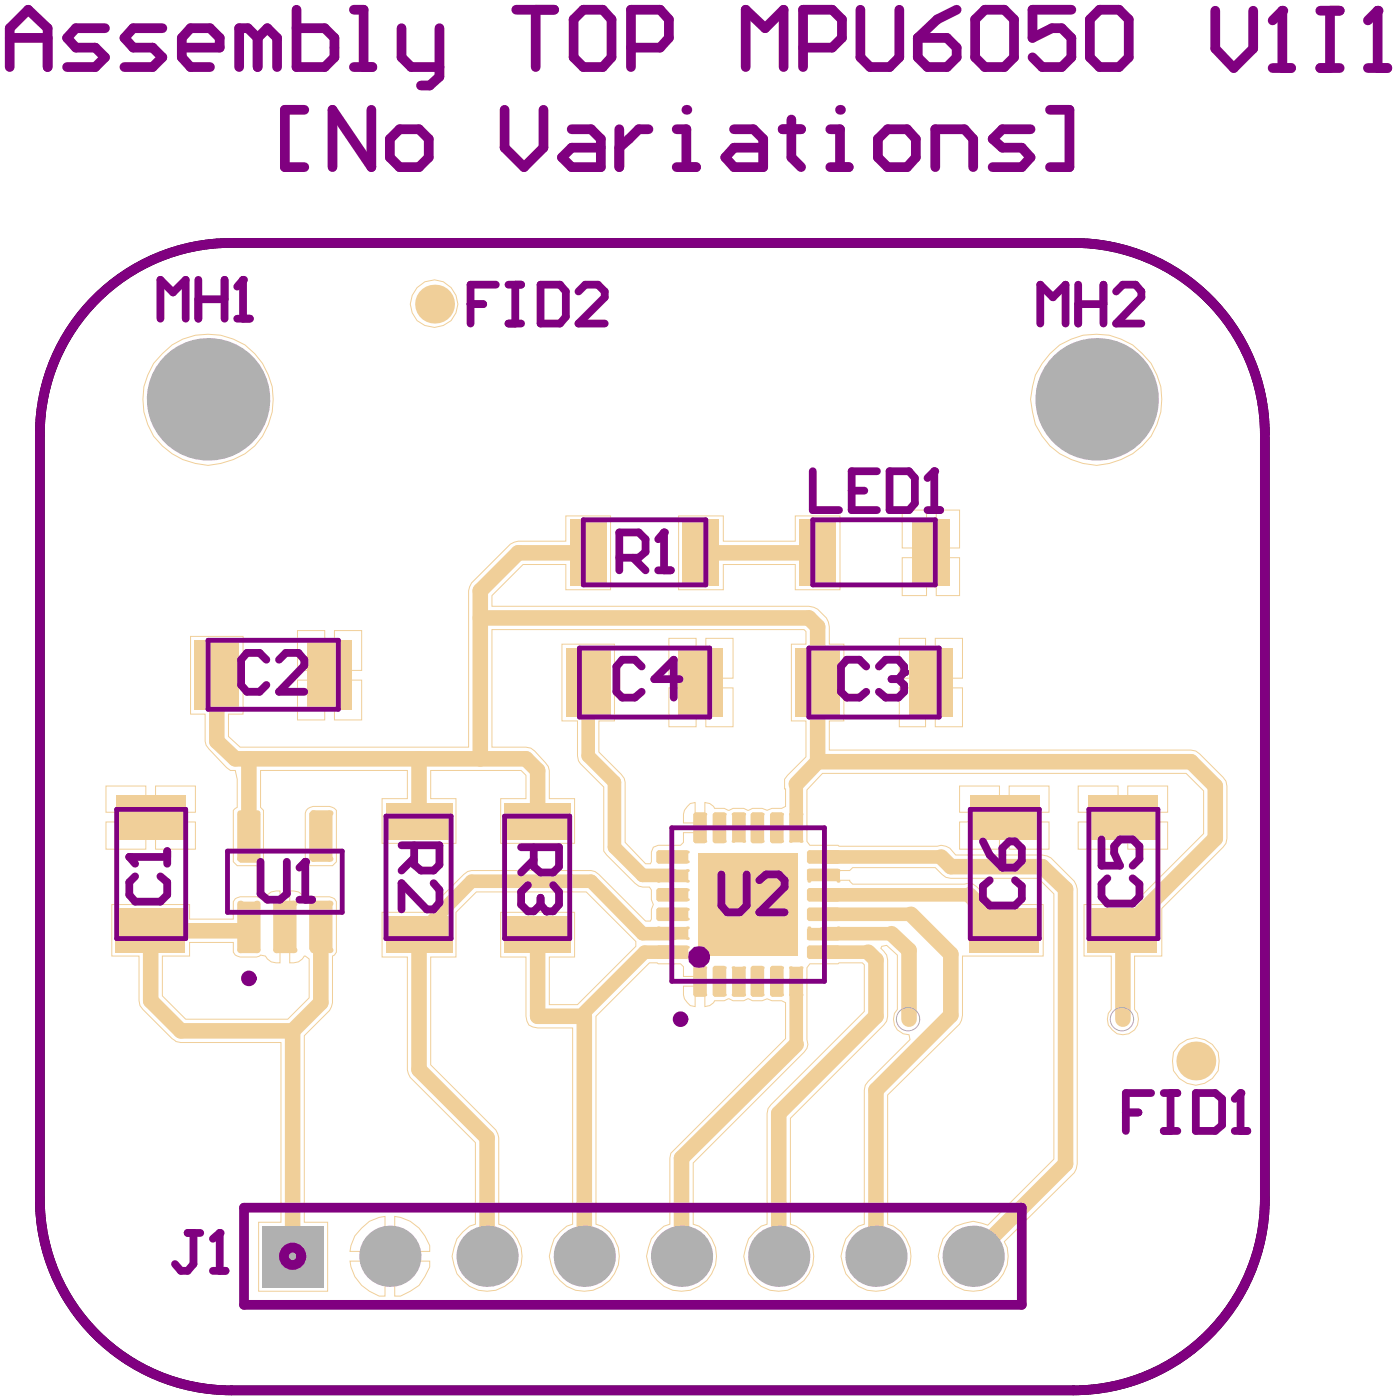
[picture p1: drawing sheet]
<svg xmlns="http://www.w3.org/2000/svg" width="30mm" height="30mm" viewBox="0 0 30 30" stroke-linecap="round" stroke-linejoin="round" font-family="sans-serif">
<path d="M23.3 5.3a4.1 4.1 0 0 1 4.1 4.1M23.3 5.3h-18.3a4.1 4.1 0 0 0-4.1 4.1v16.6a4.1 4.1 0 0 0 4.1 4.1h18.3a4.1 4.1 0 0 0 4.1-4.1v-16.5" fill="none" stroke="#000" stroke-width=".21"/>
<g fill="none" stroke="#f0cf99" stroke-width=".02">
<path d="M2.1 6.5a4.1 4.1 0 0 1 2.9-1.3l18.3 .1a4.1 4.1 0 0 1 4.1 4.1v16.6a4.2 4.2 0 0 1-4.1 4.1h-18.3a4.1 4.1 0 0 1-4.1-4.1v-16.6a4.1 4.1 0 0 1 1.2-2.9zM2.3 17h.9v.6h-.9zM2.3 17.8h.9v.6h-.9zM2.4 19.6h1.7v.3h1v-.4h.5l.5-.2v1.6l-.5-.2h-.5v-.3h-1v.3h-.6v.9l.5 .5h2.2l.5-.5v-.8l-.1-.1-.1 .1-.2 .1v-1.6h.2l.1 .2 .5-.1 .2 .1-.1 2.2-.1 .2-.5 .5v4.1h.5v1.5h-1.5v-1.5h.5v-3.9h-2.2l-.2-.1-.7-.7v-1.1h-.6zM3.4 17h.8v.6h-.8zM3.4 17.8h.8v.6h-.8zM4.1 13.8h1.2v1.7h-.3v.5l.2 .2h5v-3.5l.9-1h1.2v-.5h.9v1.6h-.9v-.6h-1l-.6 .7v.2h6.8l.2 .1a.65 .65 0 0 1 .3 .8h.3v1.6h-.3v.7h7.8l.7 .5 .1 .2v1.3l-1.4 1.4v1h-.6l.1 1.3a.34 .34 0 0 1-.4 .4 .34 .34 0 0 1-.2-.5v-1.2h-.6v-1.1h1l1.6-1.5v-1l-.4-.3h-7.9l-.3 .3 .1 1.2h2.8l.3 .2h1.9l.2 .1 .5 .6v6.1l-1.5 1.6a.74 .74 0 0 1-.6 1.1 .74 .74 0 0 1-.8-.9 .74 .74 0 0 1 1-.5l1.4-1.5v-5.7l-.3-.4h-1.9l-.3-.2-2.5 .1v.2h.6l.1 .1 2.5-.1 .6 .5h1v1.1h-1.7l-.1 1.5-1.6 1.5v2.8a.75 .75 0 0 1 .4 1.2 .75 .75 0 0 1-1.2 0 .75 .75 0 0 1 .3-1.2l.1-3 .9-1v-.1h-.1a.33 .33 0 0 1-.2-.5v-1.2l-.2-.2h-.1l.1 .3v1.3l-2.1 2.1v2.3a.75 .75 0 0 1 .4 1.2 .75 .75 0 0 1-1.2 0 .75 .75 0 0 1 .3-1.2v-2.5l2.1-2.1v-1h-1.1l-.1 .1v1.7l-2.5 2.5v1.3l.1 .1a.75 .75 0 0 1 .2 1.1 .75 .75 0 0 1-1.1 0 .75 .75 0 0 1 .3-1.2v-1.5l2.5-2.5v-.8l-1.2-.1-.5 .2v-.5h-.1v-.1h-.4l-.1-.3h-.6l-1.2 1.1v4.5l.1 .1a.75 .75 0 0 1 .2 1.1 .75 .75 0 0 1-1.1 0 .75 .75 0 0 1 .3-1.2v-4.2l-.9-.1-.1-1.5h-.5v-.9h1.6v.9h-.6v1.1h.6l1.3-1.3v-.1l-1.1-1.1h-2.4l-.4 .5v.9h-.6v2.4l1.5 1.5v1.9l.1 .1a.75 .75 0 0 1 .2 1.1 .75 .75 0 0 1-1.1 0 .75 .75 0 0 1 .3-1.2v-1.7l-1.5-1.5v-2.6h-.5v-.9h.9l1-.9h2.6l1.2 1.1h.1l.1-.4-.1-.4-.3-.1-.7-.7v-1.3l-.6-.6v-.9h-.3v-1.6h1.1v1.6h-.3v.7l.5 .6v1.4l.5 .4h.1l.1-.3 .5-.1 .1-.3h.4v-.1h.1v-.5l.5 .2 1.2-.1v-.6l.5-.5v-.8h-.4v-1.6h.4v-.3l-6.8-.1v2.6h.8l.3 .3 .1 .2v.6h.6v1h-1.6v-1h.5v-.5l-.1-.1h-2v.6h.6v1h-1.6v-1h.5v-.6h-3.2l.1 2-.1 .1h-.5v-.1v-1.8v-.2l-.2-.1-.4-.5-.1-.6h-.3zM6.4 13.7h.6v.8h-.6zM6.4 14.7h.6v.9h-.6zM6.6 17.6l.2-.1 .5 .1v1.1l-.1 .1h-.5l-.1-.1zM7.2 13.7h.6v.8h-.6zM7.2 14.7h.6v.9h-.6z"/>
<path d="M14.5 13.8h.6v.9h-.6zM14.5 14.9h.6v.8h-.6zM14.7 11.2h1v.5h1.5v-.5h1v1.6h-1v-.6h-1.5v.6h-1zM14.9 17.5l.2-.1v.4h-.3zM15.3 13.8h.6v.9h-.6zM15.3 14.9h.6v.8h-.6zM19.5 13.8h.6v.9h-.6zM19.5 14.9h.6v.8h-.6zM19.6 11.1h.5v.8h-.5zM19.6 12.1h.5v.8h-.5zM20.3 13.8h.6v.9h-.6zM20.3 14.9h.6v.8h-.6z"/>
<path d="M20.3 11.1h.5v.8h-.5zM20.3 12.1h.5v.8h-.5zM20.8 17h.9v.6h-.9zM20.8 17.8h.9v.6h-.9zM21.9 17h.8v.6h-.8zM21.9 17.8h.8v.6h-.8zM23.4 17h.8v.6h-.8zM23.4 17.8h.8v.6h-.8zM24.4 17h.9v.6h-.9zM24.4 17.8h.9v.6h-.9zM7.6 27.3h.7v.8a.84 .84 0 0 1-.7-.8zM7.8 26.6l.5-.2v.7h-.7z"/>
<path d="M8.6 26.4a.84 .84 0 0 1 .7 .7h-.7zM8.6 27.3h.7a.79 .79 0 0 1-.7 .8zM14.8 21.4h.3v.4l-.3-.2z"/>
<circle cx="4.5" cy="8.7" r="1.42"/>
<circle cx="9.4" cy="6.6" r=".52"/>
<circle cx="23.8" cy="8.7" r="1.42"/>
<circle cx="25.9" cy="23" r=".52"/>
</g>
<g fill="none" stroke="#f0cf99" stroke-width=".34">
<path d="M4.7 14.6v1.5l.4 .3h6.3l.3 .3v1.1M5.4 16.4v1.7M9.1 16.4v1.4M10.4 13.4h7.1l.2 .2v2.9M12.7 12h-1.5l-.8 .8v3.6M15.2 12h2.5M17.7 16.5h8.1l.5 .5v1.2l-2 2v1.9M17.7 16.5l-.4 .5M19.7 19.8l.9 .9v1.3l-1.6 1.6v3.6M20.4 18.6l.2 .2h2l.5 .5v5.9l-2 2M21 19.4l.8 .8M5.4 20.1l-.1 .1h-2v1.5l.6 .6h2.4"/>
<path d="M6.3 22.3v4.9M7 20.1v1.6l-.7 .6M9.1 20.3v2.9l1.5 1.5v2.5M11.7 20.3v1.7h1v5.2M17.3 22.6l-2.5 2.5v2.1M18.8 20.6l.2 .2v1.2l-2.1 2.1v3.1M19.3 20.2l.4 .4v1.5"/>
</g>
<path d="M12.7 14.8v1.6l.6 .5v1.5l.6 .6h.7M17.3 17v.9M17.8 18.6h2.6M17.8 19.4h3.2M17.8 19.8h1.9M14.6 20.6h-.6l-1.3 1.3M14.6 20.2h-.7l-1.1-1.1h-2.6l-1.1 1.2M17.3 21.3v1.3M17.8 20.6h1M17.8 20.2h1.5" fill="none" stroke="#f0cf99" stroke-width=".29"/>
<g fill="none" stroke="#b0b0b0" stroke-width=".02">
<circle cx="19.7" cy="22.1" r=".25"/>
<circle cx="24.3" cy="22.1" r=".25"/>
</g>
<path d="M5.7 26.6h1.3v1.3h-1.3z" fill-rule="evenodd" fill="#b0b0b0"/>
<g fill="#b0b0b0">
<circle cx="8.4" cy="27.2" r=".66"/>
<circle cx="12.7" cy="27.2" r=".66"/>
<circle cx="14.8" cy="27.2" r=".66"/>
<circle cx="16.9" cy="27.2" r=".66"/>
<circle cx="19" cy="27.2" r=".66"/>
<circle cx="21.1" cy="27.2" r=".66"/>
<circle cx="10.6" cy="27.2" r=".66"/>
<circle cx="4.5" cy="8.7" r="1.33"/>
<circle cx="23.8" cy="8.7" r="1.33"/>
</g>
<path d="M14.2 20.5h.7v.2l-.6 .1z" fill-rule="evenodd" fill="#f0cf99"/>
<path d="M14.3 20.5h.1M14.3 20.7h.1M14.9 20.5h.1M14.9 20.7h.1" fill="none" stroke="#f0cf99" stroke-width=".06"/>
<path d="M14.2 20.1h.7v.2l-.6 .1z" fill-rule="evenodd" fill="#f0cf99"/>
<path d="M14.3 20.1h.1M14.3 20.3h.1M14.9 20.1h.1M14.9 20.3h.1" fill="none" stroke="#f0cf99" stroke-width=".06"/>
<path d="M14.2 19.3l.7-.1v.3h-.6z" fill-rule="evenodd" fill="#f0cf99"/>
<path d="M14.3 19.3h.1M14.3 19.5h.1M14.9 19.3h.1M14.9 19.5h.1" fill="none" stroke="#f0cf99" stroke-width=".06"/>
<path d="M14.2 18.9l.7-.1v.3h-.6z" fill-rule="evenodd" fill="#f0cf99"/>
<path d="M14.3 18.9h.1M14.3 19.1h.1M14.9 18.9h.1M14.9 19.1h.1" fill="none" stroke="#f0cf99" stroke-width=".06"/>
<path d="M14.2 18.5l.7-.1v.3h-.6z" fill-rule="evenodd" fill="#f0cf99"/>
<path d="M14.3 18.5h.1M14.3 18.7h.1M14.9 18.5h.1M14.9 18.7h.1" fill="none" stroke="#f0cf99" stroke-width=".06"/>
<path d="M17.5 20.1h.7v.3h-.7z" fill-rule="evenodd" fill="#f0cf99"/>
<path d="M17.5 20.3h.1M17.5 20.1h.1M18.2 20.3h.1M18.2 20.1h.1" fill="none" stroke="#f0cf99" stroke-width=".06"/>
<path d="M17.5 20.5h.7v.2l-.7 .1z" fill-rule="evenodd" fill="#f0cf99"/>
<path d="M17.5 20.7h.1M17.5 20.5h.1M18.2 20.7h.1M18.2 20.5h.1" fill="none" stroke="#f0cf99" stroke-width=".06"/>
<path d="M17.5 18.5l.7-.1v.3h-.7z" fill-rule="evenodd" fill="#f0cf99"/>
<path d="M17.5 18.7h.1M17.5 18.5h.1M18.2 18.7h.1M18.2 18.5h.1" fill="none" stroke="#f0cf99" stroke-width=".06"/>
<path d="M17.5 18.8h.7v.3h-.7z" fill-rule="evenodd" fill="#f0cf99"/>
<path d="M17.5 19.1h.1M17.5 18.9h.1M18.2 19.1h.1M18.2 18.9h.1" fill="none" stroke="#f0cf99" stroke-width=".06"/>
<path d="M17.5 19.3l.7-.1v.3h-.7z" fill-rule="evenodd" fill="#f0cf99"/>
<path d="M17.5 19.5h.1M17.5 19.3h.1M18.2 19.5h.1M18.2 19.3h.1" fill="none" stroke="#f0cf99" stroke-width=".06"/>
<g fill="#f0cf99">
<path d="M4.2 13.9h1v1.5h-1z" fill-rule="evenodd"/>
<path d="M5.9 19.6l.1-.1 .4 .1v1.1l-.5-.1z" fill-rule="evenodd"/>
</g>
<path d="M6 19.6h.1M6.4 19.6h.1M6 20.6h.1M6.4 20.6h.1" fill="none" stroke="#f0cf99" stroke-width=".13"/>
<g fill="#f0cf99">
<path d="M12.3 14h.9v1.5h-.9z" fill-rule="evenodd"/>
<path d="M14.2 19.7h.7v.2l-.6 .1z" fill-rule="evenodd"/>
</g>
<path d="M14.3 19.7h.1M14.3 19.9h.1M14.9 19.7h.1M14.9 19.9h.1" fill="none" stroke="#f0cf99" stroke-width=".06"/>
<path d="M15 21h.3v.6h-.3z" fill-rule="evenodd" fill="#f0cf99"/>
<path d="M15.1 21h.1M15.1 21.6h.1M15.3 21.6h.1M15.3 21h.1" fill="none" stroke="#f0cf99" stroke-width=".06"/>
<path d="M15 17.6h.3v.7l-.3-.1z" fill-rule="evenodd" fill="#f0cf99"/>
<path d="M15.1 17.6h.1M15.1 18.2h.1M15.3 18.2h.1M15.3 17.6h.1" fill="none" stroke="#f0cf99" stroke-width=".06"/>
<path d="M16.7 21h.3l-.1 .6h-.2z" fill-rule="evenodd" fill="#f0cf99"/>
<path d="M16.7 21h.1M16.7 21.6h.1M16.9 21.6h.1M16.9 21h.1" fill="none" stroke="#f0cf99" stroke-width=".06"/>
<path d="M16.3 21h.3l-.1 .6h-.2z" fill-rule="evenodd" fill="#f0cf99"/>
<path d="M16.3 21h.1M16.3 21.6h.1M16.5 21.6h.1M16.5 21h.1" fill="none" stroke="#f0cf99" stroke-width=".06"/>
<path d="M15.9 21h.3l-.1 .6h-.2z" fill-rule="evenodd" fill="#f0cf99"/>
<path d="M15.9 21h.1M15.9 21.6h.1M16.1 21.6h.1M16.1 21h.1" fill="none" stroke="#f0cf99" stroke-width=".06"/>
<path d="M15.9 17.6h.3l-.1 .7-.2-.1z" fill-rule="evenodd" fill="#f0cf99"/>
<path d="M15.9 17.6h.1M15.9 18.2h.1M16.1 18.2h.1M16.1 17.6h.1" fill="none" stroke="#f0cf99" stroke-width=".06"/>
<path d="M16.3 17.6h.3l-.1 .7-.2-.1z" fill-rule="evenodd" fill="#f0cf99"/>
<path d="M16.3 17.6h.1M16.3 18.2h.1M16.5 18.2h.1M16.5 17.6h.1" fill="none" stroke="#f0cf99" stroke-width=".06"/>
<path d="M16.7 17.6h.3l-.1 .7-.2-.1z" fill-rule="evenodd" fill="#f0cf99"/>
<path d="M16.7 17.6h.1M16.7 18.2h.1M16.9 18.2h.1M16.9 17.6h.1" fill="none" stroke="#f0cf99" stroke-width=".06"/>
<path d="M17.5 19.7h.7v.2l-.7 .1z" fill-rule="evenodd" fill="#f0cf99"/>
<path d="M17.5 19.9h.1M17.5 19.7h.1M18.2 19.9h.1M18.2 19.7h.1" fill="none" stroke="#f0cf99" stroke-width=".06"/>
<g fill="#f0cf99">
<path d="M17.2 14h1v1.5h-1z" fill-rule="evenodd"/>
<path d="M12.3 11.3h.8v1.4h-.8z" fill-rule="evenodd"/>
<path d="M17.3 11.3h.8v1.4h-.8z" fill-rule="evenodd"/>
<path d="M2.5 19.7h1.5v1h-1.5z" fill-rule="evenodd"/>
<path d="M2.5 17.2h1.5v1h-1.5z" fill-rule="evenodd"/>
<path d="M8.4 19.9h1.4v.8h-1.4z" fill-rule="evenodd"/>
<path d="M6.7 19.6l.1-.1 .4 .1-.1 1h-.4z" fill-rule="evenodd"/>
</g>
<path d="M6.8 19.6h.1M7.1 19.6h.1M6.8 20.6h.1M7.1 20.6h.1" fill="none" stroke="#f0cf99" stroke-width=".13"/>
<path d="M5.1 19.6l.1-.1 .4 .1v1.1l-.5-.1z" fill-rule="evenodd" fill="#f0cf99"/>
<path d="M5.2 19.6h.1M5.6 19.6h.1M5.2 20.6h.1M5.6 20.6h.1" fill="none" stroke="#f0cf99" stroke-width=".13"/>
<g fill="#f0cf99">
<path d="M8.4 17.4h1.4v.8h-1.4z" fill-rule="evenodd"/>
<path d="M6.7 13.9h.9v1.5h-.9z" fill-rule="evenodd"/>
<path d="M5.1 17.6h.1h.4v1.1l-.5-.1z" fill-rule="evenodd"/>
</g>
<path d="M5.2 17.6h.1M5.2 18.6h.1M5.6 18.6h.1M5.6 17.6h.1" fill="none" stroke="#f0cf99" stroke-width=".13"/>
<path d="M6.7 17.6h.1h.4l-.1 1.1-.4-.1z" fill-rule="evenodd" fill="#f0cf99"/>
<path d="M6.8 17.6h.1M6.8 18.6h.1M7.1 18.6h.1M7.1 17.6h.1" fill="none" stroke="#f0cf99" stroke-width=".13"/>
<path d="M17.1 21h.3v.6h-.3z" fill-rule="evenodd" fill="#f0cf99"/>
<path d="M17.1 21h.1M17.1 21.6h.1M17.4 21.6h.1M17.4 21h.1" fill="none" stroke="#f0cf99" stroke-width=".06"/>
<path d="M15.4 21h.3v.6h-.3z" fill-rule="evenodd" fill="#f0cf99"/>
<path d="M15.5 21h.1M15.5 21.6h.1M15.7 21.6h.1M15.7 21h.1" fill="none" stroke="#f0cf99" stroke-width=".06"/>
<g fill="#f0cf99">
<path d="M14.7 14h1v1.5h-1z" fill-rule="evenodd"/>
<path d="M15.4 17.6h.3v.7l-.3-.1z" fill-rule="evenodd"/>
</g>
<path d="M15.5 17.6h.1M15.5 18.2h.1M15.7 18.2h.1M15.7 17.6h.1" fill="none" stroke="#f0cf99" stroke-width=".06"/>
<path d="M17.1 17.6h.3v.7l-.3-.1z" fill-rule="evenodd" fill="#f0cf99"/>
<path d="M17.1 17.6h.1M17.1 18.2h.1M17.4 18.2h.1M17.4 17.6h.1" fill="none" stroke="#f0cf99" stroke-width=".06"/>
<g fill="#f0cf99">
<path d="M21 19.7h1.5v1h-1.5z" fill-rule="evenodd"/>
<path d="M19.7 14h.9v1.5h-.9z" fill-rule="evenodd"/>
<path d="M21 17.2h1.5v1h-1.5z" fill-rule="evenodd"/>
<path d="M14.8 11.3h.8v1.4h-.8z" fill-rule="evenodd"/>
<path d="M15.1 18.5h2.2v2.2h-2.2z" fill-rule="evenodd"/>
<path d="M19.8 11.3h.8v1.4h-.8z" fill-rule="evenodd"/>
<path d="M10.9 19.9h1.5v.8h-1.5z" fill-rule="evenodd"/>
<path d="M10.9 17.4h1.5v.8h-1.5z" fill-rule="evenodd"/>
<path d="M23.6 19.7h1.5v1h-1.5z" fill-rule="evenodd"/>
<path d="M23.6 17.2h1.5v1h-1.5z" fill-rule="evenodd"/>
</g>
<g fill="#f0cf99">
<circle cx="9.4" cy="6.6" r=".42"/>
<circle cx="25.9" cy="23" r=".42"/>
</g>
<path d="M2.5 17.5h1.5v2.8h-1.5zM4.5 13.9h2.8v1.5h-2.8zM4.9 18.4h2.5v1.4h-2.5zM8.4 17.7h1.4v2.6h-1.4zM10.9 17.7h1.4v2.6h-1.4zM12.6 14h2.8v1.5h-2.8zM12.6 11.3h2.7v1.4h-2.7zM14.6 17.9h3.3v3.4h-3.3zM17.5 14h2.9v1.5h-2.9zM17.6 11.3h2.7v1.4h-2.7zM21 17.5h1.5v2.8h-1.5zM23.6 17.5h1.5v2.8h-1.5z" fill="none" stroke="#800080" stroke-width=".11"/>
<g fill="none" stroke="#800080" stroke-width=".21">
<path d="M.2 1.5v-.9l.4-.4 .4 .4v.9M.2 .8h.8M1.8 6.7a4.1 4.1 0 0 1 3.2-1.4h18.3a4.1 4.1 0 0 1 4.1 4.1v16.6a4.1 4.1 0 0 1-4.1 4.1h-18.3a4.1 4.1 0 0 1-4.1-4.1v-16.6a4.1 4.1 0 0 1 .9-2.7zM2.3 .6h-.7l-.1 .2 .1 .2h.5l.2 .2-.2 .3h-.6M3.5 .6h-.6l-.2 .2 .2 .2h.4l.2 .2-.2 .3h-.6M3.9 1h.9v-.2l-.2-.2h-.5l-.2 .2v.4l.2 .3h.5M5.6 .8l-.2-.2h-.2v.9M5.6 .8v.7M5.6 .8l.2-.2 .2 .2v.7M6.4 .2v1.3h.6l.2-.3v-.4l-.2-.2h-.6M6.6 2.4h-.4v1.2h.4M7.7 1.5h.4"/>
<path d="M7.7 .2h.2v1.3M8 2.4v1.2l-.8-1.2v1.2M8.4 3l.3-.2h.4l.2 .2v.4l-.2 .2h-.4l-.3-.2zM8.7 .6v.6l.2 .3h.6M9.5 .6v1.1l-.2 .2h-.2M10.9 2.4v.8l.5 .4 .4-.4v-.8M11.2 .2h.8M11.6 .2v1.3M12.4 2.8h.4l.2 .2v.6h-.6l-.2-.2 .2-.2h.6M12.4 .4l.2-.2h.5l.2 .2v.8l-.2 .3h-.5l-.2-.3zM13.4 2.8v.8M13.7 1h.6l.2-.2v-.4l-.2-.2h-.6v1.3"/>
<path d="M14.1 2.8h-.3l-.4 .4M14.7 3.6h.4M14.7 2.8h.2v.8M14.9 2.4h.1M15.9 2.8h.4l.2 .2v.6h-.6l-.2-.2 .2-.2h.6M16.2 1.5v-1.3l.4 .4 .4-.4v1.3M17 2.8h.4M17.1 2.6v.8l.3 .2M17.4 1h.6l.2-.2v-.4l-.2-.2h-.6v1.3M18 3.6h.4M18 2.8h.2v.8M18.2 2.4h.1"/>
<path d="M18.6 .2v1l.3 .3h.4l.2-.3v-1M19 3l.2-.2h.5l.1 .2v.4l-.1 .2h-.5l-.2-.2zM19.9 .8h.6l.2 .2v.2l-.2 .3h-.4l-.2-.3zM20.3 3.6v-.8h.6l.2 .2v.6M20.7 .2l-.4 .2-.4 .4M21.1 .4l.2-.2h.5l.2 .2v.8l-.2 .3h-.5l-.2-.3zM22.3 2.8h-.6l-.2 .2 .2 .2h.4l.2 .2-.2 .2h-.6M22.8 2.4h.4v1.2h-.4M23.2 .2h-.8v.6l.4-.2h.2l.2 .2v.4l-.2 .3h-.4l-.2-.3M23.6 .4l.2-.2h.4l.3 .2v.8l-.3 .3h-.4l-.2-.3zM26.3 .2v.9l.4 .4 .5-.4v-.9M27.6 1.5h.4"/>
<path d="M27.8 .2h.1M27.8 .2v1.3M27.8 .2l-.2 .2M28.6 1.5h.4M28.6 .2h.4M28.8 .2v1.3M29.6 1.5h.5M29.9 .2h.1M29.9 .2v1.3M29.9 .2l-.3 .2M5.3 26.2h16.8v2.1h-16.8z"/>
<circle cx="6.3" cy="27.2" r=".19"/>
</g>
<g fill="none" stroke="#800080" stroke-width=".17">
<path d="M2.8 18.6h.1M2.8 18.6h.8M2.8 18.6l.1 .1M2.9 19l-.1 .1v.3l.1 .1h.6l.1-.1v-.3l-.1-.1M3.5 6.9v-.8l.3 .2 .2-.2v.8M3.6 18.4v.3M4.3 6.1v.8M4.3 6.5h.6M4.9 6.1v.8M5.1 6.9h.3M5.3 6.1h.1M5.3 6.1v.8"/>
<path d="M5.3 6.1l-.2 .1M5.6 18.7v.7l.2 .1h.3l.1-.1v-.7M5.8 14.3l-.2-.2h-.2l-.2 .2v.5l.2 .2h.2l.2-.2M6 14.3l.2-.2h.3l.1 .2v.1l-.6 .6h.6M6.5 19.5h.3M6.6 18.7h.1M6.6 18.7v.8M6.6 18.7l-.1 .1M8.7 18.3h.8v.4l-.1 .2h-.3l-.1-.2v-.4M9 18.6l-.3 .3M9.4 19.1l.1 .2v.3l-.1 .1h-.2l-.5-.6v.6M10.2 6.6h.3"/>
<path d="M10.7 6.2h-.5v.8M11 6.2h.3M11 7h.3M11.2 6.2v.8M11.3 18.4h.8v.4l-.1 .1h-.3l-.1-.1v-.4M11.4 19.2l-.1 .1v.3l.1 .1 .3-.1M11.6 18.6l-.3 .3M11.7 6.2h.4l.2 .1v.6l-.2 .1h-.4zM11.7 19.5v.1M11.7 19.6l.1 .1M11.8 19.7h.1M12 19.2l.1 .1v.3l-.1 .1h-.2"/>
<path d="M12.5 6.3l.2-.1h.3l.1 .1v.1l-.6 .6h.6M13.4 12.1h.4l.2-.1v-.3l-.2-.2h-.4v.9M13.7 12.1l.3 .3M13.9 14.4l-.1-.1h-.3l-.1 .1v.6l.1 .1h.3l.1-.1M14.3 12.4h.2M14.4 11.5h.1M14.4 11.5v.9M14.4 11.5l-.1 .2M14.7 14.7h-.5l.4-.4v.8M15.6 18.9v.7l.2 .2h.2l.2-.2v-.7M16.5 19.1l.1-.2h.3l.1 .2v.1l-.5 .6h.5M17.6 10.2v.9h.6"/>
<path d="M18.5 10.6h.2M18.8 14.4l-.2-.1h-.2l-.2 .1v.6l.2 .1h.2l.2-.1M19 10.2h-.5v.9h.5M19 14.4l.2-.1h.3l.1 .3M19.3 10.2h.4l.1 .2v.5l-.1 .2h-.4zM19.3 14.7h.2M19.5 14.7l.1 .1v.2l-.1 .1h-.3l-.2-.1M19.6 14.6h.1M19.6 14.6l-.1 .1M20.1 11.1h.3M20.2 10.2h.1M20.2 10.2v.9"/>
<path d="M20.2 10.2l-.1 .2M21.3 18.2l.4 .6M21.4 19.1l-.1 .1v.3l.1 .1h.6l.1-.1v-.3l-.1-.1M21.7 18.4l.3-.2 .1 .2v.3l-.1 .1h-.3zM22.5 7v-.8l.3 .2 .3-.2v.8M23.4 6.6h.5M23.4 6.2v.8M23.9 18.2v.6h.4l-.2-.5 .2-.1h.2l.2 .1v.3l-.2 .2M23.9 6.2v.8M24 19l-.1 .2v.2l.1 .2h.5l.2-.2v-.2l-.2-.2M24.2 6.3l.1-.1h.3l.1 .1v.1l-.5 .6h.5M4.1 26.7h.2"/>
<path d="M4.2 26.7v.7l-.1 .1h-.2l-.1-.1M4.6 27.5h.3M4.8 26.7h.1M4.8 26.7v.8M4.8 26.7l-.2 .1M24.4 24.1h.3M24.9 23.7h-.5v.8M25.2 23.7h.3M25.2 24.5h.3M25.4 23.7v.8M25.9 23.7h.4l.2 .1v.6l-.2 .1h-.4zM26.8 24.5h.2"/>
<path d="M26.9 23.7h.1M26.9 23.7v.8M26.9 23.7l-.1 .1"/>
<circle cx="5.4" cy="21.2" r=".08"/>
<circle cx="14.7" cy="22.1" r=".08"/>
</g>
<circle cx="15.1" cy="20.7" r=".02" fill="none" stroke="#800080" stroke-width=".42"/>
</svg>
